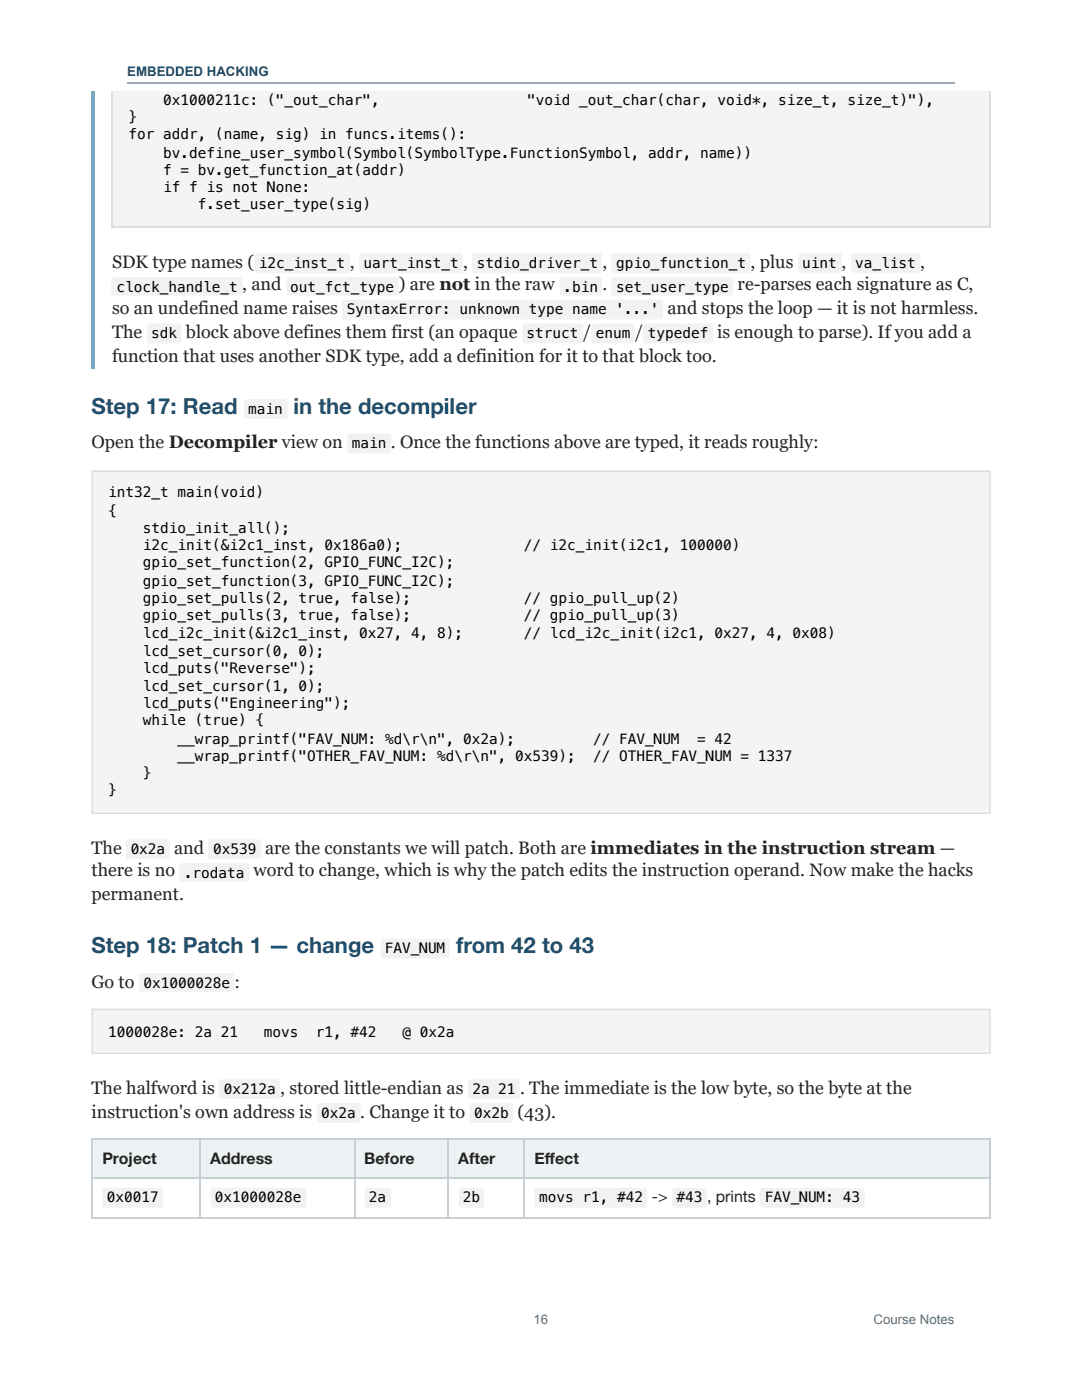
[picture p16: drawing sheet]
<svg xmlns="http://www.w3.org/2000/svg" width="216mm" height="279mm" viewBox="0 0 216 279" stroke-linecap="round" stroke-linejoin="round" font-family="sans-serif">
<defs><g id="words">
<g font-size="4.4" fill="#1f506f">
<text x="18.3" y="82.5">Step 17: Read</text>
<text x="58.6" y="82.5">in the decompiler</text>
<text x="18.3" y="190.2">Step 18: Patch 1 — change</text>
<text x="91" y="190.2">from 42 to 43</text>
</g>
<g font-size="3.6" fill="#242424">
<text x="22.3" y="53.4">SDK type names (</text>
<text x="69.8" y="53.4">,</text>
<text x="92.4" y="53.4">,</text>
<text x="120.2" y="53.4">,</text>
<text x="149.8" y="53.4">,</text>
<text x="151.6" y="53.4">plus</text>
<text x="167.9" y="53.4">,</text>
<text x="183.6" y="53.4">,</text>
<text x="48.3" y="57.9">,</text>
<text x="50.2" y="57.9">and</text>
<text x="79.6" y="57.9">) are not in the raw</text>
<text x="120.2" y="57.9">.</text>
<text x="147.2" y="57.9">re-parses each signature as C,</text>
<text x="22.3" y="62.7">so an undefined name raises</text>
<text x="133.2" y="62.7">and stops the loop — it is not harmless.</text>
<text x="22.3" y="67.5">The</text>
<text x="37.1" y="67.5">block above defines them first (an opaque</text>
<text x="116.3" y="67.5">/</text>
<text x="126.7" y="67.5">/</text>
<text x="143.1" y="67.5">is enough to parse). If you add a</text>
<text x="22.3" y="72.2">function that uses another SDK type, add a definition for it to that block too.</text>
<text x="18.3" y="89.4">Open the Decompiler view on</text>
<text x="78" y="89.4">.</text>
<text x="79.8" y="89.4">Once the functions above are typed, it reads roughly:</text>
<text x="18.3" y="170.4">The</text>
<text x="34.7" y="170.4">and</text>
<text x="52.9" y="170.4">are the constants we will patch. Both are immediates in the instruction stream —</text>
<text x="18.3" y="174.9">there is no</text>
<text x="18.3" y="179.7">permanent.</text>
<text x="50.6" y="174.9">word to change, which is why the patch edits the instruction operand. Now make the hacks</text>
<text x="18.3" y="197.1">Go to</text>
<text x="46.8" y="197.1">:</text>
<text x="18.3" y="218.3">The halfword is</text>
<text x="55.9" y="218.3">,</text>
<text x="57.8" y="218.3">stored little-endian as</text>
<text x="103.8" y="218.3">.</text>
<text x="105.6" y="218.3">The immediate is the low byte, so the byte at the</text>
<text x="18.3" y="223">instruction's own address is</text>
<text x="71.9" y="223">.</text>
<text x="73.7" y="223">Change it to</text>
<text x="103.3" y="223">(43).</text>
</g>
<g font-size="3.2" fill="#242424">
<text x="20.4" y="232.3">Project</text>
<text x="42" y="232.3">Address</text>
<text x="72.7" y="232.3">Before</text>
<text x="91.4" y="232.3">After</text>
<text x="106.7" y="232.3">Eff ect</text>
<text x="130.1" y="240">-&gt;</text>
<text x="141.1" y="240">,</text>
<text x="142.8" y="240">prints</text>
</g>
<g font-size="2.9">
<text x="32.6" y="20.9">0x1000211c: (&quot;_out_char&quot;,</text>
<text x="105.2" y="20.9">&quot;void _out_char(char, void*, size_t, size_t)&quot;),</text>
<text x="25.7" y="24.3">}</text>
<text x="25.7" y="27.8">for addr, (name, sig) in funcs.items():</text>
<text x="32.6" y="31.5">bv.define_user_symbol(Symbol(SymbolType.FunctionSymbol, addr, name))</text>
<text x="32.6" y="34.9">f = bv.get_function_at(addr)</text>
<text x="32.6" y="38.4">if f is not None:</text>
<text x="39.5" y="41.8">f.set_user_type(sig)</text>
<text x="51.6" y="53.4">i2c_inst_t</text>
<text x="72.5" y="53.4">uart_inst_t</text>
<text x="95.2" y="53.4">stdio_driver_t</text>
<text x="123" y="53.4">gpio_function_t</text>
<text x="160.1" y="53.4">uint</text>
<text x="170.6" y="53.4">va_list</text>
<text x="23.2" y="58.2">clock_handle_t</text>
<text x="57.9" y="58.2">out_fct_type</text>
<text x="112.4" y="58.2">.bin</text>
<text x="123" y="58.2">set_user_type</text>
<text x="69.2" y="62.7">SyntaxError: unknown type name '...'</text>
<text x="30.2" y="67.5">sdk</text>
<text x="105" y="67.5">struct</text>
<text x="118.9" y="67.5">enum</text>
<text x="129.2" y="67.5">typedef</text>
<text x="49.5" y="82.5">main</text>
<text x="70.2" y="89.4">main</text>
<text x="21.6" y="99.2">int32_t main(void)</text>
<text x="21.6" y="102.9">{</text>
<text x="28.5" y="106.4">stdio_init_all();</text>
<text x="28.5" y="109.8">i2c_init(&amp;i2c1_inst, 0x186a0);</text>
<text x="28.5" y="113.2">gpio_set_function(2, GPIO_FUNC_I2C);</text>
<text x="104.5" y="109.8">// i2c_init(i2c1, 100000)</text>
<text x="28.5" y="116.9">gpio_set_function(3, GPIO_FUNC_I2C);</text>
<text x="28.5" y="120.4">gpio_set_pulls(2, true, false);</text>
<text x="28.5" y="123.8">gpio_set_pulls(3, true, false);</text>
<text x="104.5" y="120.4">// gpio_pull_up(2)</text>
<text x="104.5" y="123.8">// gpio_pull_up(3)</text>
<text x="28.5" y="127.3">lcd_i2c_init(&amp;i2c1_inst, 0x27, 4, 8);</text>
<text x="28.5" y="131">lcd_set_cursor(0, 0);</text>
<text x="104.5" y="127.3">// lcd_i2c_init(i2c1, 0x27, 4, 0x08)</text>
<text x="28.5" y="134.4">lcd_puts(&quot;Reverse&quot;);</text>
<text x="28.5" y="137.8">lcd_set_cursor(1, 0);</text>
<text x="28.5" y="141.3">lcd_puts(&quot;Engineering&quot;);</text>
<text x="28.5" y="144.7">while (true) {</text>
<text x="35.4" y="148.4">__wrap_printf(&quot;FAV_NUM: %d\r\n&quot;, 0x2a);</text>
<text x="118.4" y="148.4">// FAV_NUM</text>
<text x="139.1" y="148.4">= 42</text>
<text x="28.5" y="155.3">}</text>
<text x="35.4" y="151.9">__wrap_printf(&quot;OTHER_FAV_NUM: %d\r\n&quot;, 0x539);</text>
<text x="118.4" y="151.9">// OTHER_FAV_NUM = 1337</text>
<text x="21.6" y="158.8">}</text>
<text x="26.1" y="170.4">0x2a</text>
<text x="42.5" y="170.4">0x539</text>
<text x="36.7" y="175.1">.rodata</text>
<text x="76.8" y="190.2">FAV_NUM</text>
<text x="28.6" y="197.1">0x1000028e</text>
<text x="21.6" y="206.9">1000028e: 2a 21</text>
<text x="52.7" y="206.9">movs</text>
<text x="63" y="206.9">r1, #42</text>
<text x="80.3" y="206.9">@ 0x2a</text>
<text x="44.7" y="218.3">0x212a</text>
<text x="94.2" y="218.3">2a 21</text>
<text x="64.1" y="223">0x2a</text>
<text x="94.6" y="223">0x2b</text>
<text x="21.3" y="240">0x0017</text>
<text x="42.9" y="240">0x1000028e</text>
<text x="73.6" y="240">2a</text>
<text x="92.3" y="240">2b</text>
<text x="107.6" y="240">movs r1, #42</text>
<text x="135" y="240">#43</text>
<text x="152.6" y="240">FAV_NUM: 43</text>
</g>
<text font-size="2.6" fill="#1f506f" x="25.4" y="15.1">EMBEDDED HACKING</text>
<g font-size="2.6" fill="#5b6b7f">
<text x="106.5" y="264.3">16</text>
<text x="174.3" y="264.3">Course Notes</text>
</g>
</g></defs>
<path d="M18.3 18.3h.7v55.3h-.7z" fill="#77a6c1"/>
<path d="M22.2 18.3h175.4v27.2h-175.4z" fill="#f4f4f4"/>
<path d="M22.4 18.3v27.2M197.5 18.3v27.2M22.2 45.4h175.4" fill="none" stroke="#ddd" stroke-width=".26"/>
<path d="M18.3 93.9h179.3v68.6h-179.3z" fill="#f4f4f4"/>
<path d="M18.4 94.1h179.1v68.2h-179.1z" fill="none" stroke="#ddd" stroke-width=".26"/>
<path d="M18.3 201.3h179.3v9h-179.3z" fill="#f4f4f4"/>
<path d="M18.4 201.5h179.1v8.7h-179.1z" fill="none" stroke="#ddd" stroke-width=".26"/>
<g fill="#edf2f5">
<path d="M18.5 227.5h21.5v7.7h-21.5z"/>
<path d="M40 227.5h30.6v7.7h-30.6z"/>
<path d="M70.6 227.5h18.8v7.7h-18.8z"/>
<path d="M89.4 227.5h15.4v7.7h-15.4z"/>
<path d="M104.8 227.5h92.8v7.7h-92.8z"/>
</g>
<path d="M18.3 227.4h179.3M18.3 235.1h179.3M18.4 227.3v15.9M39.8 227.3v15.9M70.8 227.3v15.9M89.3 227.3v15.9M104.6 227.3v15.9M197.5 227.3v15.9M18.3 243h179.3" fill="none" stroke="#c9d0d5" stroke-width=".26"/>
<g fill="#f2f2f2">
<path d="M51 50.7l.3-.2h18a.53 .53 0 0 1 .5 .6v2.9a.53 .53 0 0 1-.5 .5h-18a.53 .53 0 0 1-.5-.5v-2.9z"/>
<path d="M71.9 50.7l.3-.2h19.6a.53 .53 0 0 1 .5 .6v2.9a.53 .53 0 0 1-.5 .5h-19.6a.53 .53 0 0 1-.5-.5v-2.9z"/>
<path d="M94.3 50.7l.4-.2h24.9a.53 .53 0 0 1 .5 .6v2.9a.53 .53 0 0 1-.5 .5h-24.9a.53 .53 0 0 1-.5-.5v-2.9z"/>
<path d="M122.1 50.7l.4-.2h26.7a.53 .53 0 0 1 .6 .6v2.9a.53 .53 0 0 1-.6 .5h-26.7a.53 .53 0 0 1-.5-.5v-2.9z"/>
<path d="M159.4 50.7l.4-.2h7.7a.53 .53 0 0 1 .5 .6v2.9a.53 .53 0 0 1-.5 .5h-7.7a.53 .53 0 0 1-.5-.5v-2.9z"/>
<path d="M170 50.7l.4-.2h12.7a.53 .53 0 0 1 .5 .6v2.9a.53 .53 0 0 1-.5 .5h-12.7a.53 .53 0 0 1-.5-.5v-2.9z"/>
<path d="M22.4 55.5l.4-.2h25.1a.53 .53 0 0 1 .5 .5v2.7a.53 .53 0 0 1-.5 .5h-25.1a.53 .53 0 0 1-.6-.5v-2.7z"/>
<path d="M57.3 55.5l.4-.2h21.4a.53 .53 0 0 1 .5 .5v2.7a.53 .53 0 0 1-.5 .5h-21.4a.53 .53 0 0 1-.6-.5v-2.7z"/>
<path d="M111.8 55.5l.4-.2h7.4a.53 .53 0 0 1 .5 .5v2.7a.53 .53 0 0 1-.5 .5h-7.4a.53 .53 0 0 1-.5-.5v-2.7z"/>
<path d="M122.1 55.5l.4-.2h23.3a.53 .53 0 0 1 .5 .5v2.7a.53 .53 0 0 1-.5 .5h-23.3a.53 .53 0 0 1-.5-.5v-2.7z"/>
<path d="M68.4 60l.4-.2h63a.53 .53 0 0 1 .5 .5v2.9a.53 .53 0 0 1-.5 .6h-63a.53 .53 0 0 1-.5-.6v-2.9z"/>
<path d="M29.5 64.7l.4-.1h5.8a.53 .53 0 0 1 .5 .5v2.9a.53 .53 0 0 1-.5 .5h-5.8a.53 .53 0 0 1-.5-.5v-2.9z"/>
<path d="M104.4 64.7l.4-.1h11.1a.53 .53 0 0 1 .5 .5v2.9a.53 .53 0 0 1-.5 .5h-11.1a.53 .53 0 0 1-.6-.5v-2.9z"/>
<path d="M118.2 64.7l.3-.1h7.7a.53 .53 0 0 1 .5 .5v2.9a.53 .53 0 0 1-.5 .5h-7.7a.53 .53 0 0 1-.5-.5v-2.9z"/>
<path d="M128.5 64.7l.4-.1h12.9a.53 .53 0 0 1 .5 .5v2.9a.53 .53 0 0 1-.5 .5h-12.9a.53 .53 0 0 1-.6-.5v-2.9z"/>
<path d="M48.8 79.8l.4-.2h7.7a.53 .53 0 0 1 .5 .6v2.9a.53 .53 0 0 1-.5 .5h-7.7a.53 .53 0 0 1-.5-.5v-2.9z"/>
<path d="M69.5 86.7l.3-.2h7.7a.53 .53 0 0 1 .6 .5v3a.53 .53 0 0 1-.6 .5h-7.7a.53 .53 0 0 1-.5-.5v-3z"/>
<path d="M25.3 167.6l.4-.1h7.6a.53 .53 0 0 1 .6 .5v2.9a.53 .53 0 0 1-.6 .5h-7.6a.53 .53 0 0 1-.6-.5v-2.9z"/>
<path d="M41.7 167.6l.4-.1h9.5a.53 .53 0 0 1 .5 .5v2.9a.53 .53 0 0 1-.5 .5h-9.5a.53 .53 0 0 1-.6-.5v-2.9z"/>
<path d="M35.9 172.4l.3-.2h13a.53 .53 0 0 1 .5 .6v2.6a.53 .53 0 0 1-.5 .5h-13a.53 .53 0 0 1-.5-.5v-2.6z"/>
<path d="M76.1 187.5l.4-.2h12.7a.53 .53 0 0 1 .5 .6v2.9a.53 .53 0 0 1-.5 .5h-12.7a.53 .53 0 0 1-.6-.5v-2.9z"/>
<path d="M27.9 194.4l.4-.2h18a.53 .53 0 0 1 .5 .5v2.7a.53 .53 0 0 1-.5 .5h-18a.53 .53 0 0 1-.5-.5v-2.7z"/>
<path d="M43.8 215.5l.4-.1h11.1a.53 .53 0 0 1 .5 .5v2.9a.53 .53 0 0 1-.5 .5h-11.1a.53 .53 0 0 1-.5-.5v-2.9z"/>
<path d="M93.6 215.5l.3-.1h9.3a.53 .53 0 0 1 .5 .5v2.9a.53 .53 0 0 1-.5 .5h-9.3a.53 .53 0 0 1-.5-.5v-2.9z"/>
<path d="M63.4 220.3l.4-.2h7.6a.53 .53 0 0 1 .6 .6v2.9a.53 .53 0 0 1-.6 .5h-7.6a.53 .53 0 0 1-.6-.5v-2.9z"/>
<path d="M93.8 220.3l.4-.2h7.7a.53 .53 0 0 1 .5 .6v2.9a.53 .53 0 0 1-.5 .5h-7.7a.53 .53 0 0 1-.5-.5v-2.9z"/>
<path d="M20.5 237.2l.4-.1h11.1a.53 .53 0 0 1 .5 .5v2.9a.53 .53 0 0 1-.5 .5h-11.1a.53 .53 0 0 1-.5-.5v-2.9z"/>
<path d="M42.2 237.2l.4-.1h18a.53 .53 0 0 1 .5 .5v2.9a.53 .53 0 0 1-.5 .5h-18a.53 .53 0 0 1-.5-.5v-2.9z"/>
<path d="M72.9 237.2l.4-.1h4.2a.53 .53 0 0 1 .6 .5v2.9a.53 .53 0 0 1-.6 .5h-4.2a.53 .53 0 0 1-.5-.5v-2.9z"/>
<path d="M91.7 237.2l.4-.1h3.9a.53 .53 0 0 1 .6 .5v2.9a.53 .53 0 0 1-.6 .5h-3.9a.53 .53 0 0 1-.6-.5v-2.9z"/>
<path d="M106.8 237.2l.4-.1h21.4a.53 .53 0 0 1 .5 .5v2.9a.53 .53 0 0 1-.5 .5h-21.4a.53 .53 0 0 1-.6-.5v-2.9z"/>
<path d="M134.3 237.2l.4-.1h5.8a.53 .53 0 0 1 .5 .5v2.9a.53 .53 0 0 1-.5 .5h-5.8a.53 .53 0 0 1-.6-.5v-2.9z"/>
<path d="M151.8 237.2l.3-.1h19.9a.53 .53 0 0 1 .5 .5v2.9a.53 .53 0 0 1-.5 .5h-19.9a.53 .53 0 0 1-.5-.5v-2.9z"/>
</g>
<path d="M25.4 16.5h165.1" fill="none" stroke="#9aa7b5" stroke-width=".26"/>
<use href="#words"/>
</svg>
